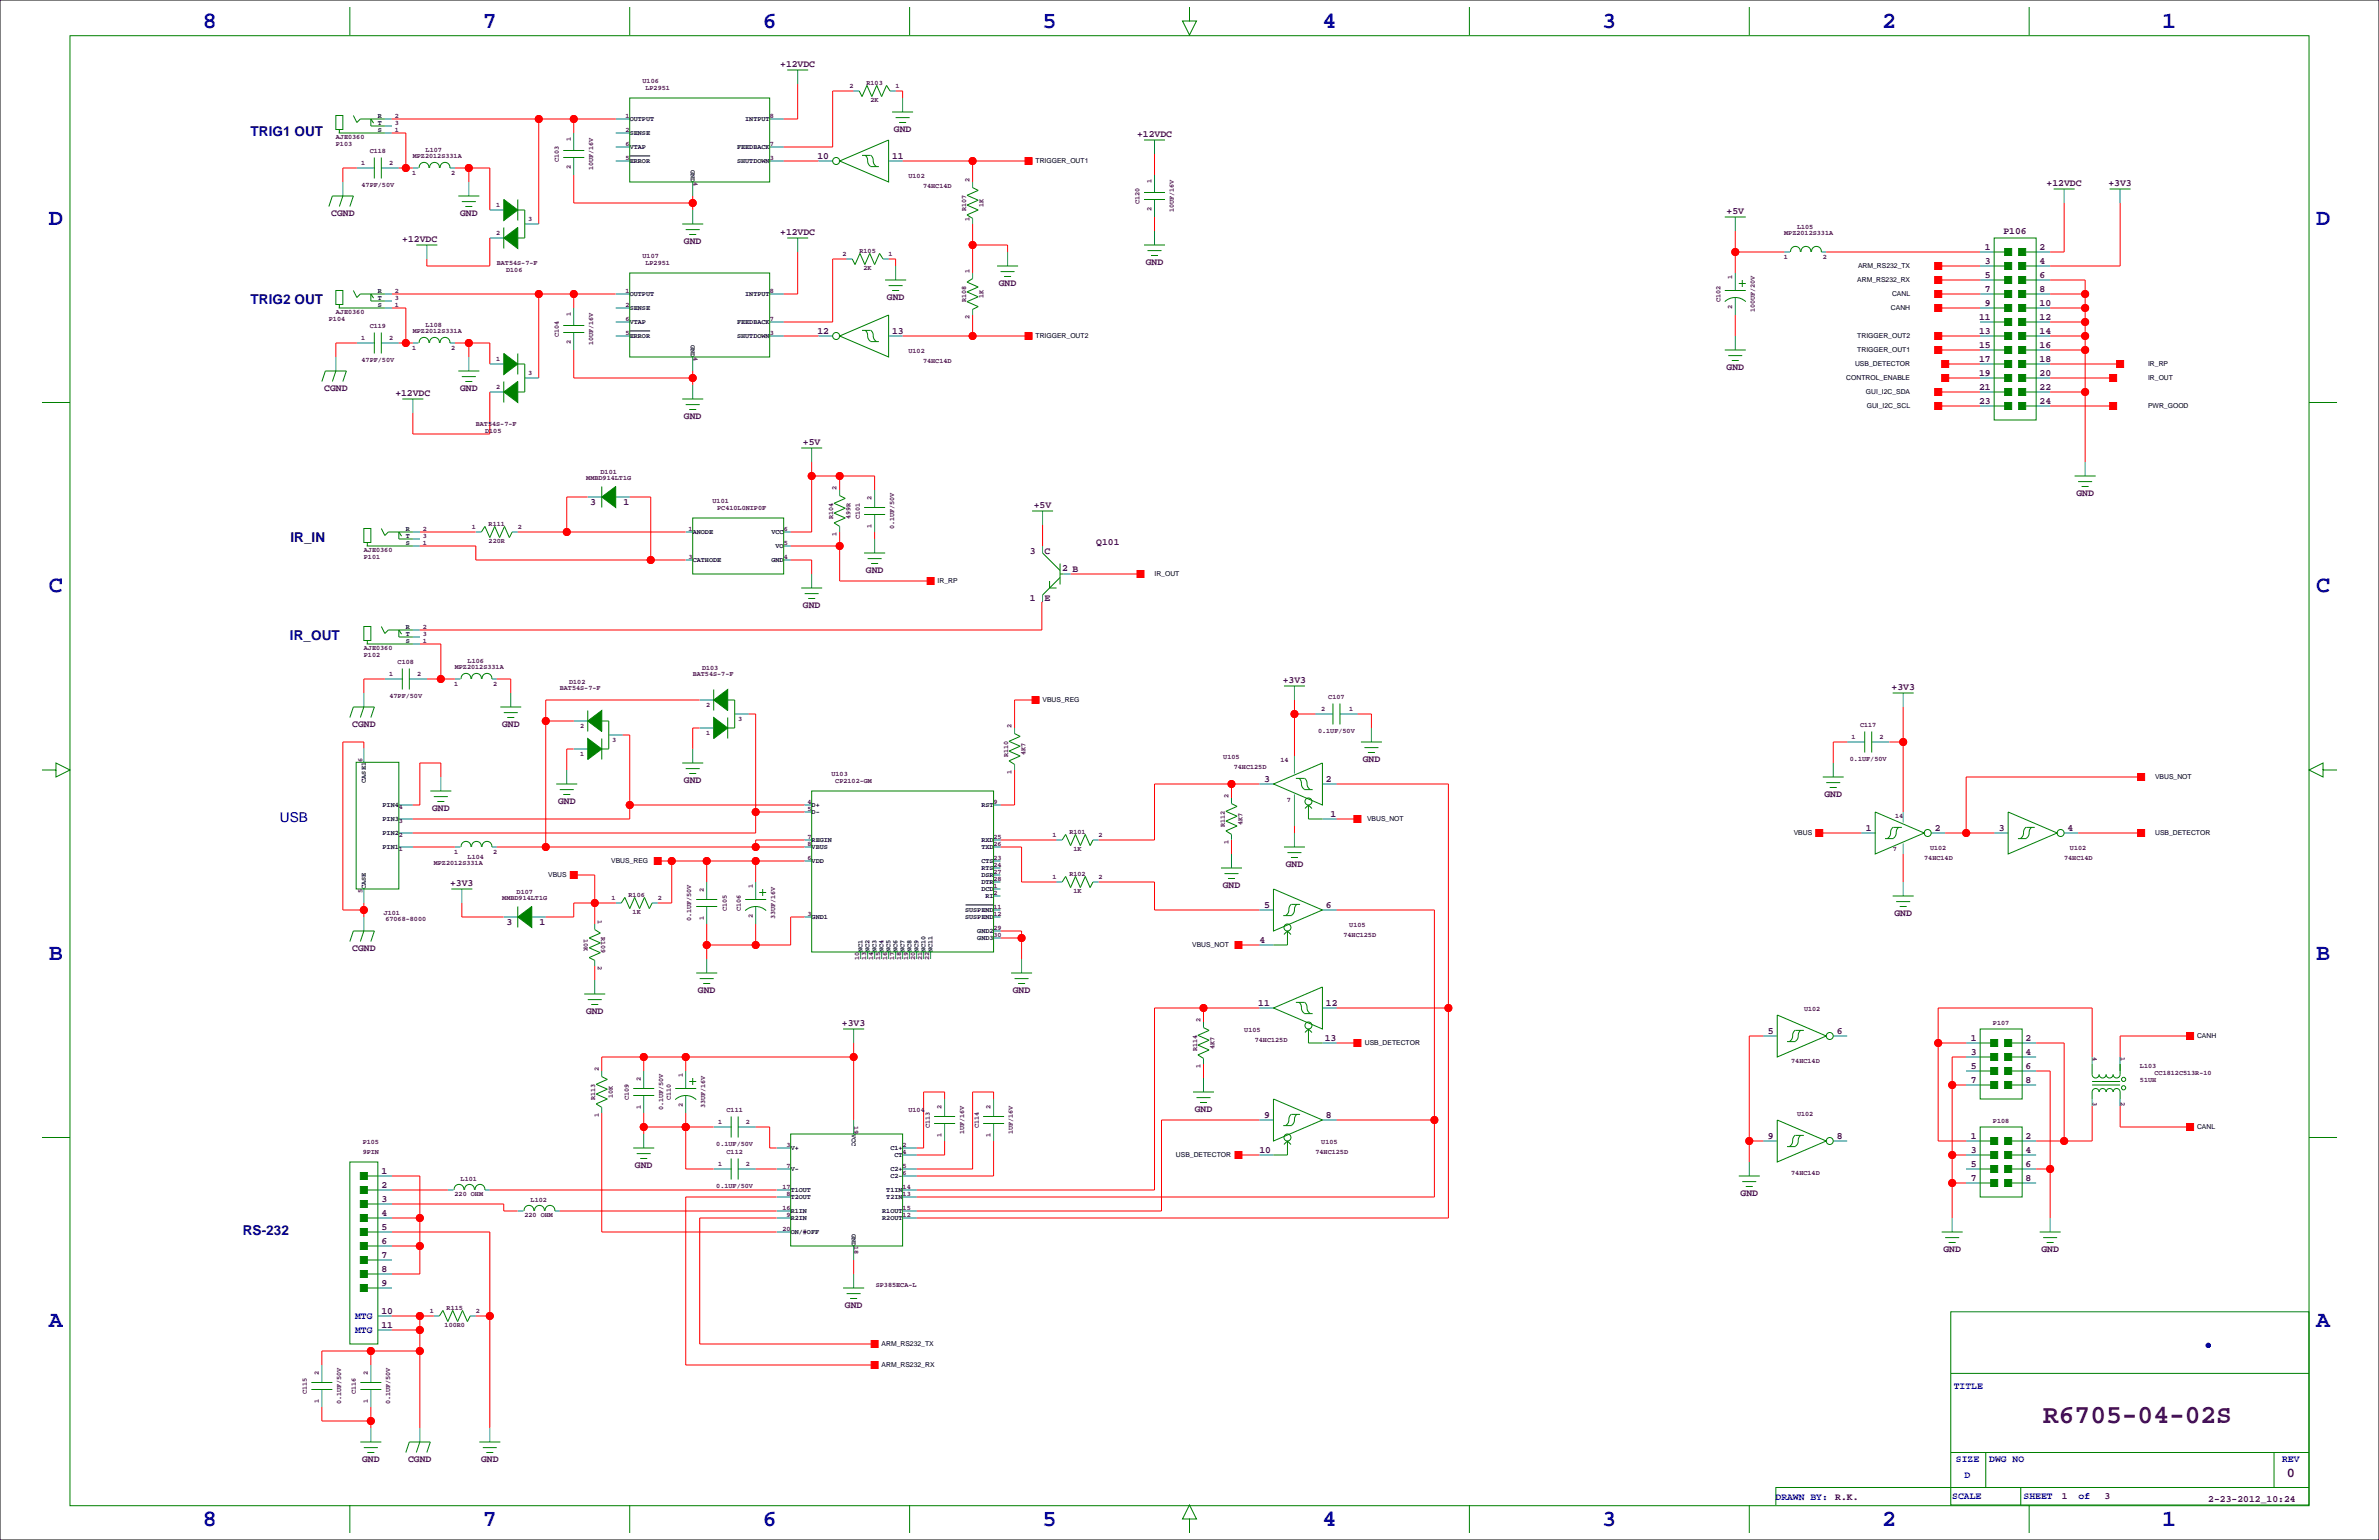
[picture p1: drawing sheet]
<svg xmlns="http://www.w3.org/2000/svg" width="864mm" height="559mm" viewBox="0 0 864 559" stroke-linecap="round" stroke-linejoin="round" font-family="sans-serif">
<defs><g id="words">
<text font-size="9.5" fill="#400040" x="741.7" y="516.5">R6705-04-02S</text>
<g font-size="8.5" fill="#0000a0">
<text x="73.7" y="10">8</text>
<text x="175.3" y="10">7</text>
<text x="276.9" y="10">6</text>
<text x="378.5" y="10">5</text>
<text x="480.1" y="10">4</text>
<text x="581.7" y="10">3</text>
<text x="683.3" y="10">2</text>
<text x="784.9" y="10">1</text>
<text x="17.8" y="81.6">D</text>
<text x="840.7" y="81.6">D</text>
<text x="17.8" y="215">C</text>
<text x="840.7" y="215">C</text>
<text x="17.8" y="348.3">B</text>
<text x="840.7" y="348.3">B</text>
<text x="17.8" y="481.7">A</text>
<text x="840.7" y="481.7">A</text>
<text x="73.7" y="553.8">8</text>
<text x="175.3" y="553.8">7</text>
<text x="276.9" y="553.8">6</text>
<text x="378.5" y="553.8">5</text>
<text x="480.1" y="553.8">4</text>
<text x="581.7" y="553.8">3</text>
<text x="683.3" y="553.8">2</text>
<text x="784.9" y="553.8">1</text>
</g>
<g font-size="4.9" fill="#000080">
<text x="91" y="49.3">TRIG1 OUT</text>
<text x="91" y="110.3">TRIG2 OUT</text>
<text x="105.4" y="196.6">IR_IN</text>
<text x="105.2" y="232.2">IR_OUT</text>
<text x="88.1" y="448.1">RS-232</text>
</g>
<text font-size="4.9" fill="#0000a0" x="101.6" y="298.2">USB</text>
<text font-size="4.9" fill="#400040" x="830.1" y="536.1">0</text>
<g font-size="3.5" fill="#400040">
<text x="283.2" y="24.4">+12VDC</text>
<text x="324.5" y="48">GND</text>
<text x="412.7" y="49.8">+12VDC</text>
<text x="296.8" y="57.7">10</text>
<text x="323.9" y="57.7">11</text>
<text x="742.9" y="67.5">+12VDC</text>
<text x="765.4" y="67.5">+3V3</text>
<text x="626.7" y="77.7">+5V</text>
<text x="120.2" y="78.2">CGND</text>
<text x="167" y="78.5">GND</text>
<text x="146" y="87.9">+12VDC</text>
<text x="248.3" y="88.6">GND</text>
<text x="283.2" y="85.3">+12VDC</text>
<text x="727.3" y="85.1">P106</text>
<text x="720.5" y="90.7">1</text>
<text x="720.5" y="95.7">3</text>
<text x="740.4" y="90.7">2</text>
<text x="740.4" y="95.7">4</text>
<text x="415.9" y="96.2">GND</text>
<text x="720.5" y="100.8">5</text>
<text x="740.4" y="100.8">6</text>
<text x="362.6" y="103.9">GND</text>
<text x="720.5" y="105.9">7</text>
<text x="740.4" y="105.9">8</text>
<text x="321.9" y="108.9">GND</text>
<text x="720.5" y="111">9</text>
<text x="740.4" y="111">10</text>
<text x="718.4" y="116.1">11</text>
<text x="740.4" y="116.1">12</text>
<text x="296.8" y="121.2">12</text>
<text x="323.9" y="121.2">13</text>
<text x="718.4" y="121.1">13</text>
<text x="740.4" y="121.1">14</text>
<text x="718.4" y="126.2">15</text>
<text x="718.4" y="131.3">17</text>
<text x="740.4" y="126.2">16</text>
<text x="740.4" y="131.3">18</text>
<text x="626.7" y="134.3">GND</text>
<text x="718.4" y="136.4">19</text>
<text x="740.4" y="136.4">20</text>
<text x="117.7" y="141.7">CGND</text>
<text x="143.5" y="143.7">+12VDC</text>
<text x="167" y="142">GND</text>
<text x="718.4" y="141.5">21</text>
<text x="740.4" y="141.5">22</text>
<text x="718.4" y="146.5">23</text>
<text x="740.4" y="146.5">24</text>
<text x="248.3" y="152.1">GND</text>
<text x="291.5" y="161.5">+5V</text>
<text x="214.3" y="183.1">3</text>
<text x="226.3" y="183.1">1</text>
<text x="375.3" y="184.4">+5V</text>
<text x="753.7" y="180.1">GND</text>
<text x="397.9" y="197.6">Q101</text>
<text x="373.9" y="200.9">3</text>
<text x="379.2" y="201.1">C</text>
<text x="314.3" y="208">GND</text>
<text x="385.6" y="207.3">2 B</text>
<text x="291.5" y="220.7">GND</text>
<text x="373.9" y="217.9">1</text>
<text x="379.2" y="217.9">E</text>
<text x="465.7" y="247.9">+3V3</text>
<text x="686.6" y="250.4">+3V3</text>
<text x="127.8" y="263.6">CGND</text>
<text x="182.2" y="263.9">GND</text>
<text x="494.7" y="276.6">GND</text>
<text x="248.3" y="284.2">GND</text>
<text x="458.9" y="283.8">3</text>
<text x="481.3" y="283.8">2</text>
<text x="202.6" y="291.8">GND</text>
<text x="662.3" y="289.3">GND</text>
<text x="156.8" y="294.4">GND</text>
<text x="483" y="296.5">1</text>
<text x="677.3" y="301.5">1</text>
<text x="702.3" y="301.5">2</text>
<text x="725.6" y="301.5">3</text>
<text x="750.6" y="301.5">4</text>
<text x="466.7" y="314.7">GND</text>
<text x="163.4" y="321.5">+3V3</text>
<text x="443.9" y="322.3">GND</text>
<text x="458.9" y="329.5">5</text>
<text x="481.3" y="329.5">6</text>
<text x="183.8" y="335.5">3</text>
<text x="195.8" y="335.5">1</text>
<text x="687.7" y="332.5">GND</text>
<text x="127.8" y="344.9">CGND</text>
<text x="457.2" y="342.2">4</text>
<text x="253.4" y="360.4">GND</text>
<text x="367.7" y="360.4">GND</text>
<text x="456.8" y="365">11</text>
<text x="481.3" y="365">12</text>
<text x="212.7" y="368">GND</text>
<text x="305.6" y="372.3">+3V3</text>
<text x="480.9" y="377.7">13</text>
<text x="641.8" y="375.2">5</text>
<text x="666.8" y="375.2">6</text>
<text x="715.4" y="377.7">1</text>
<text x="735.3" y="377.7">2</text>
<text x="715.4" y="382.8">3</text>
<text x="735.3" y="382.8">4</text>
<text x="715.4" y="387.8">5</text>
<text x="735.3" y="387.8">6</text>
<text x="715.4" y="392.9">7</text>
<text x="735.3" y="392.9">8</text>
<text x="433.7" y="403.6">GND</text>
<text x="458.9" y="405.7">9</text>
<text x="481.3" y="405.7">8</text>
<text x="641.8" y="413.3">9</text>
<text x="666.8" y="413.3">8</text>
<text x="715.4" y="413.2">1</text>
<text x="735.3" y="413.2">2</text>
<text x="457.2" y="418.4">10</text>
<text x="715.4" y="418.3">3</text>
<text x="735.3" y="418.3">4</text>
<text x="138.4" y="425.9">1</text>
<text x="230.5" y="423.9">GND</text>
<text x="715.4" y="423.4">5</text>
<text x="735.3" y="423.4">6</text>
<text x="138.4" y="431">2</text>
<text x="715.4" y="428.5">7</text>
<text x="735.3" y="428.5">8</text>
<text x="138.4" y="436.1">3</text>
<text x="631.8" y="434.1">GND</text>
<text x="138.4" y="441.2">4</text>
<text x="138.4" y="446.3">5</text>
<text x="138.4" y="451.3">6</text>
<text x="705.5" y="454.4">GND</text>
<text x="741" y="454.4">GND</text>
<text x="138.4" y="456.4">7</text>
<text x="138.4" y="461.5">8</text>
<text x="138.4" y="466.6">9</text>
<text x="138.4" y="476.7">10</text>
<text x="306.7" y="474.7">GND</text>
<text x="138.4" y="481.8">11</text>
<text x="131.4" y="530.6">GND</text>
<text x="148.2" y="530.3">CGND</text>
<text x="174.6" y="530.6">GND</text>
<text x="666.2" y="544.4">R.K.</text>
<text x="748.5" y="544">1</text>
<text x="764" y="544">3</text>
<text x="801.6" y="544.9">2-23-2012_10:24</text>
</g>
<g font-size="3.5" fill="#0000a0">
<text x="128.9" y="478.5">MTG</text>
<text x="128.9" y="483.6">MTG</text>
<text x="709.2" y="504.2">TITLE</text>
<text x="710" y="530.6">SIZE</text>
<text x="722.1" y="530.6">DWG NO</text>
<text x="828.4" y="530.6">REV</text>
<text x="713.2" y="536.2">D</text>
<text x="644.5" y="544.3">DRAWN BY:</text>
<text x="708.7" y="544">SCALE</text>
<text x="734.6" y="544">SHEET</text>
<text x="754.5" y="544">of</text>
</g>
<g font-size="2.5" fill="#400040">
<text x="233.3" y="30">U106</text>
<text x="234.3" y="32.5">LP2951</text>
<text x="308.4" y="31.9">2</text>
<text x="314.5" y="30.7">R103</text>
<text x="325.1" y="31.9">1</text>
<text x="316" y="37">2K</text>
<text x="143.3" y="42.7">2</text>
<text x="143.3" y="45.2">3</text>
<text x="143.3" y="47.8">1</text>
<text x="227.1" y="47.8">2</text>
<text x="227.1" y="42.7">1</text>
<text x="279.4" y="42.7">8</text>
<text x="121.9" y="50.3">AJE0360</text>
<text x="121.9" y="52.8">P103</text>
<text x="207.2" y="51.3" transform="rotate(-90 207.2 51.3)">1</text>
<text x="227.1" y="52.8">6</text>
<text x="279.4" y="52.8">7</text>
<text x="131.1" y="59.9">1</text>
<text x="134.2" y="55.6">C118</text>
<text x="141.2" y="59.9">2</text>
<text x="149.9" y="57.5">MPZ2012S331A</text>
<text x="154.5" y="55">L107</text>
<text x="202.9" y="58.8" transform="rotate(-90 202.9 58.8)">C103</text>
<text x="227.1" y="57.9">5</text>
<text x="279.4" y="57.9">3</text>
<text x="149.6" y="63.4">1</text>
<text x="163.8" y="63.4">2</text>
<text x="207.2" y="61.4" transform="rotate(-90 207.2 61.4)">2</text>
<text x="215.3" y="61.8" transform="rotate(-90 215.3 61.8)">10UF/16V</text>
<text x="329.8" y="64.4">U102</text>
<text x="131.2" y="68">47PF/50V</text>
<text x="251.7" y="66" transform="rotate(90 251.7 66)">4</text>
<text x="335.1" y="68.1">74HC14D</text>
<text x="352" y="66" transform="rotate(-90 352 66)">2</text>
<text x="418" y="66.5" transform="rotate(-90 418 66.5)">1</text>
<text x="180.1" y="75.1">1</text>
<text x="350.7" y="76.6" transform="rotate(-90 350.7 76.6)">R107</text>
<text x="357.1" y="75.1" transform="rotate(-90 357.1 75.1)">1K</text>
<text x="413.7" y="74.1" transform="rotate(-90 413.7 74.1)">C120</text>
<text x="418" y="76.7" transform="rotate(-90 418 76.7)">2</text>
<text x="426.1" y="77" transform="rotate(-90 426.1 77)">10UF/16V</text>
<text x="191.8" y="80.2">3</text>
<text x="352" y="80.2" transform="rotate(-90 352 80.2)">1</text>
<text x="652.4" y="83">L105</text>
<text x="180.1" y="85.3">2</text>
<text x="647.7" y="85.4">MPZ2012S331A</text>
<text x="233.3" y="93.5">U107</text>
<text x="305.9" y="92.9">2</text>
<text x="312" y="91.6">R105</text>
<text x="322.6" y="92.9">1</text>
<text x="647.5" y="93.9">1</text>
<text x="661.7" y="93.9">2</text>
<text x="180.3" y="96">BAT54S-7-F</text>
<text x="183.7" y="98.7">D106</text>
<text x="234.3" y="96">LP2951</text>
<text x="313.5" y="98">2K</text>
<text x="352" y="99.1" transform="rotate(-90 352 99.1)">1</text>
<text x="628.8" y="101.1" transform="rotate(-90 628.8 101.1)">1</text>
<text x="143.3" y="106.2">2</text>
<text x="227.1" y="106.2">1</text>
<text x="279.4" y="106.2">8</text>
<text x="121.9" y="113.8">AJE0360</text>
<text x="143.3" y="108.7">3</text>
<text x="143.3" y="111.3">1</text>
<text x="227.1" y="111.3">2</text>
<text x="350.7" y="109.6" transform="rotate(-90 350.7 109.6)">R108</text>
<text x="357.1" y="108.2" transform="rotate(-90 357.1 108.2)">1K</text>
<text x="624.5" y="109.6" transform="rotate(-90 624.5 109.6)">C102</text>
<text x="628.8" y="112" transform="rotate(-90 628.8 112)">2</text>
<text x="637" y="113.3" transform="rotate(-90 637 113.3)">100UF/20V</text>
<text x="119.4" y="116.3">P104</text>
<text x="134.2" y="119.1">C119</text>
<text x="154.5" y="118.5">L108</text>
<text x="207.2" y="114.8" transform="rotate(-90 207.2 114.8)">1</text>
<text x="227.1" y="116.3">6</text>
<text x="279.4" y="116.3">7</text>
<text x="352" y="115.8" transform="rotate(-90 352 115.8)">2</text>
<text x="131.1" y="123.4">1</text>
<text x="141.2" y="123.4">2</text>
<text x="149.9" y="121">MPZ2012S331A</text>
<text x="202.9" y="122.3" transform="rotate(-90 202.9 122.3)">C104</text>
<text x="207.2" y="124.9" transform="rotate(-90 207.2 124.9)">2</text>
<text x="215.3" y="125.3" transform="rotate(-90 215.3 125.3)">10UF/16V</text>
<text x="227.1" y="121.4">5</text>
<text x="279.4" y="121.4">3</text>
<text x="131.2" y="131.5">47PF/50V</text>
<text x="149.6" y="126.9">1</text>
<text x="163.8" y="126.9">2</text>
<text x="180.1" y="131">1</text>
<text x="251.7" y="129.5" transform="rotate(90 251.7 129.5)">4</text>
<text x="329.8" y="127.9">U102</text>
<text x="335.1" y="131.6">74HC14D</text>
<text x="191.8" y="136.1">3</text>
<text x="180.1" y="141.2">2</text>
<text x="172.7" y="154.4">BAT54S-7-F</text>
<text x="176.1" y="157.2">D105</text>
<text x="218" y="171.9">D101</text>
<text x="212.8" y="174.3">MMBD914LT1G</text>
<text x="303.7" y="177.8" transform="rotate(-90 303.7 177.8)">2</text>
<text x="258.7" y="182.4">U101</text>
<text x="260.3" y="184.9">PC410L0NIP0F</text>
<text x="316.4" y="181.4" transform="rotate(-90 316.4 181.4)">2</text>
<text x="171.2" y="192">1</text>
<text x="177.4" y="190.7">R111</text>
<text x="188" y="192">2</text>
<text x="302.4" y="188.4" transform="rotate(-90 302.4 188.4)">R104</text>
<text x="308.8" y="188.4" transform="rotate(-90 308.8 188.4)">499R</text>
<text x="312.1" y="188.4" transform="rotate(-90 312.1 188.4)">C101</text>
<text x="316.4" y="191.5" transform="rotate(-90 316.4 191.5)">1</text>
<text x="153.5" y="192.5">2</text>
<text x="153.5" y="195.1">3</text>
<text x="153.5" y="197.6">1</text>
<text x="177.4" y="197">220R</text>
<text x="250" y="192.5">1</text>
<text x="284.5" y="192.5">6</text>
<text x="284.5" y="197.6">5</text>
<text x="303.7" y="194.5" transform="rotate(-90 303.7 194.5)">1</text>
<text x="324.5" y="192.1" transform="rotate(-90 324.5 192.1)">0.1UF/50V</text>
<text x="132.1" y="200.2">AJE0360</text>
<text x="132.1" y="202.7">P101</text>
<text x="250" y="202.7">3</text>
<text x="284.5" y="202.7">4</text>
<text x="153.5" y="228.1">2</text>
<text x="153.5" y="230.6">3</text>
<text x="153.5" y="233.2">1</text>
<text x="132.1" y="235.7">AJE0360</text>
<text x="132.1" y="238.3">P102</text>
<text x="141.3" y="245.3">1</text>
<text x="144.4" y="241">C108</text>
<text x="151.4" y="245.3">2</text>
<text x="165.1" y="242.9">MPZ2012S331A</text>
<text x="169.8" y="240.5">L106</text>
<text x="251.5" y="245.5">BAT54S-7-F</text>
<text x="254.8" y="243">D103</text>
<text x="164.9" y="248.9">1</text>
<text x="179.1" y="248.9">2</text>
<text x="203.2" y="250.5">BAT54S-7-F</text>
<text x="206.6" y="248.1">D102</text>
<text x="141.4" y="253.4">47PF/50V</text>
<text x="256.3" y="256.5">2</text>
<text x="479.6" y="258">2</text>
<text x="482.2" y="253.7">C107</text>
<text x="489.7" y="258">1</text>
<text x="268" y="261.6">3</text>
<text x="675.2" y="263.8">C117</text>
<text x="210.6" y="264.1">2</text>
<text x="222.2" y="269.2">3</text>
<text x="256.3" y="266.6">1</text>
<text x="367.2" y="264.2" transform="rotate(-90 367.2 264.2)">2</text>
<text x="478.5" y="266.1">0.1UF/50V</text>
<text x="672.1" y="268.2">1</text>
<text x="682.2" y="268.2">2</text>
<text x="210.6" y="274.3">1</text>
<text x="365.9" y="274.7" transform="rotate(-90 365.9 274.7)">R110</text>
<text x="372.3" y="274" transform="rotate(-90 372.3 274)">4K7</text>
<text x="444.1" y="275.3">U105</text>
<text x="131.6" y="276.6" transform="rotate(-90 131.6 276.6)">6</text>
<text x="301.8" y="281.4">U103</text>
<text x="367.2" y="280.9" transform="rotate(-90 367.2 280.9)">1</text>
<text x="447.9" y="278.9">74HC125D</text>
<text x="464.8" y="276.4">14</text>
<text x="671.5" y="276.3">0.1UF/50V</text>
<text x="303.2" y="284">CP2102-GM</text>
<text x="144.8" y="293.7">4</text>
<text x="293.2" y="291.6">4</text>
<text x="360.7" y="291.6">9</text>
<text x="446" y="289.6" transform="rotate(-90 446 289.6)">2</text>
<text x="467.1" y="291.2">7</text>
<text x="144.8" y="298.8">3</text>
<text x="293.2" y="294.1">5</text>
<text x="451" y="299.4" transform="rotate(-90 451 299.4)">4K7</text>
<text x="687.9" y="296.7">14</text>
<text x="144.8" y="303.9">2</text>
<text x="293.2" y="304.3">7</text>
<text x="360.7" y="304.3">25</text>
<text x="382.1" y="303.7">1</text>
<text x="388.2" y="302.4">R101</text>
<text x="398.8" y="303.7">2</text>
<text x="444.7" y="300.1" transform="rotate(-90 444.7 300.1)">R112</text>
<text x="144.8" y="309">1</text>
<text x="164.9" y="309.8">1</text>
<text x="169.8" y="311.6">L104</text>
<text x="179.1" y="309.8">2</text>
<text x="293.2" y="311.9">6</text>
<text x="293.2" y="306.8">8</text>
<text x="360.7" y="311.9">23</text>
<text x="360.7" y="306.8">26</text>
<text x="389.7" y="308.8">1K</text>
<text x="446" y="306.3" transform="rotate(-90 446 306.3)">1</text>
<text x="687.1" y="309">7</text>
<text x="698.5" y="311.9">74HC14D</text>
<text x="700.6" y="308.3">U102</text>
<text x="749.3" y="311.9">74HC14D</text>
<text x="751.4" y="308.3">U102</text>
<text x="157.5" y="314">MPZ2012S331A</text>
<text x="360.7" y="317">27</text>
<text x="360.7" y="314.5">24</text>
<text x="388.2" y="317.7">R102</text>
<text x="255.5" y="323.6" transform="rotate(-90 255.5 323.6)">2</text>
<text x="273.2" y="322.1" transform="rotate(-90 273.2 322.1)">1</text>
<text x="360.7" y="322.1">1</text>
<text x="360.7" y="319.5">28</text>
<text x="382.1" y="319">1</text>
<text x="398.8" y="319">2</text>
<text x="131.6" y="324.1" transform="rotate(-90 131.6 324.1)">5</text>
<text x="182.4" y="326.7">MMBD914LT1G</text>
<text x="187.5" y="324.3">D107</text>
<text x="222" y="326.6">1</text>
<text x="228.2" y="325.3">R106</text>
<text x="238.8" y="326.6">2</text>
<text x="360.7" y="329.7">11</text>
<text x="360.7" y="324.6">2</text>
<text x="389.7" y="324">1K</text>
<text x="139.3" y="332.1">J101</text>
<text x="139.9" y="334.4">67068-8000</text>
<text x="217" y="333.8" transform="rotate(90 217 333.8)">1</text>
<text x="229.7" y="331.7">1K</text>
<text x="250.9" y="334.3" transform="rotate(-90 250.9 334.3)">0.1UF/50V</text>
<text x="255.5" y="333.7" transform="rotate(-90 255.5 333.7)">1</text>
<text x="263.8" y="330.6" transform="rotate(-90 263.8 330.6)">C105</text>
<text x="268.9" y="330.6" transform="rotate(-90 268.9 330.6)">C106</text>
<text x="273.2" y="333" transform="rotate(-90 273.2 333)">2</text>
<text x="281.4" y="333.6" transform="rotate(-90 281.4 333.6)">33UF/16V</text>
<text x="293.2" y="332.2">3</text>
<text x="360.7" y="332.2">12</text>
<text x="211.9" y="340.7" transform="rotate(90 211.9 340.7)">10K</text>
<text x="218.3" y="339.9" transform="rotate(90 218.3 339.9)">R109</text>
<text x="360.7" y="339.9">30</text>
<text x="360.7" y="337.3">29</text>
<text x="487.7" y="339.9">74HC125D</text>
<text x="489.8" y="336.2">U105</text>
<text x="217" y="350.5" transform="rotate(90 217 350.5)">2</text>
<text x="311.9" y="348.4" transform="rotate(-90 311.9 348.4)">10</text>
<text x="314.5" y="348.4" transform="rotate(-90 314.5 348.4)">13</text>
<text x="317" y="348.4" transform="rotate(-90 317 348.4)">14</text>
<text x="319.5" y="348.4" transform="rotate(-90 319.5 348.4)">15</text>
<text x="322.1" y="348.4" transform="rotate(-90 322.1 348.4)">16</text>
<text x="324.6" y="348.4" transform="rotate(-90 324.6 348.4)">17</text>
<text x="327.2" y="348.4" transform="rotate(-90 327.2 348.4)">18</text>
<text x="329.7" y="348.4" transform="rotate(-90 329.7 348.4)">19</text>
<text x="332.2" y="348.4" transform="rotate(-90 332.2 348.4)">20</text>
<text x="334.8" y="348.4" transform="rotate(-90 334.8 348.4)">21</text>
<text x="337.3" y="348.4" transform="rotate(-90 337.3 348.4)">22</text>
<text x="435.8" y="370.8" transform="rotate(-90 435.8 370.8)">2</text>
<text x="654.9" y="366.7">U102</text>
<text x="723.5" y="371.8">P107</text>
<text x="451.7" y="374.3">U105</text>
<text x="455.5" y="378">74HC125D</text>
<text x="434.5" y="381.4" transform="rotate(-90 434.5 381.4)">R114</text>
<text x="440.9" y="380.7" transform="rotate(-90 440.9 380.7)">4K7</text>
<text x="759.7" y="383.5" transform="rotate(90 759.7 383.5)">4</text>
<text x="769.8" y="383.5" transform="rotate(90 769.8 383.5)">1</text>
<text x="217.4" y="388.6" transform="rotate(-90 217.4 388.6)">2</text>
<text x="435.8" y="387.6" transform="rotate(-90 435.8 387.6)">1</text>
<text x="650.2" y="385.6">74HC14D</text>
<text x="776.8" y="387.7">L103</text>
<text x="232.6" y="392.2" transform="rotate(-90 232.6 392.2)">2</text>
<text x="247.8" y="390.7" transform="rotate(-90 247.8 390.7)">1</text>
<text x="776.8" y="392.8">51UH</text>
<text x="782.1" y="390.2">CC1812C513R-10</text>
<text x="216.1" y="399.2" transform="rotate(-90 216.1 399.2)">R113</text>
<text x="222.4" y="398.5" transform="rotate(-90 222.4 398.5)">10K</text>
<text x="228.3" y="399.2" transform="rotate(-90 228.3 399.2)">C109</text>
<text x="243.5" y="399.2" transform="rotate(-90 243.5 399.2)">C110</text>
<text x="247.8" y="401.5" transform="rotate(-90 247.8 401.5)">2</text>
<text x="759.7" y="399.8" transform="rotate(90 759.7 399.8)">3</text>
<text x="769.8" y="399.8" transform="rotate(90 769.8 399.8)">2</text>
<text x="217.4" y="405.3" transform="rotate(-90 217.4 405.3)">1</text>
<text x="232.6" y="402.3" transform="rotate(-90 232.6 402.3)">1</text>
<text x="240.7" y="402.9" transform="rotate(-90 240.7 402.9)">0.1UF/50V</text>
<text x="256" y="402.2" transform="rotate(-90 256 402.2)">33UF/16V</text>
<text x="260.6" y="407.9">1</text>
<text x="263.7" y="403.5">C111</text>
<text x="270.8" y="407.9">2</text>
<text x="329.8" y="403.4">U104</text>
<text x="341.8" y="402.3" transform="rotate(-90 341.8 402.3)">2</text>
<text x="359.6" y="402.3" transform="rotate(-90 359.6 402.3)">2</text>
<text x="652.4" y="404.8">U102</text>
<text x="723.5" y="407.3">P108</text>
<text x="310.1" y="408.5" transform="rotate(90 310.1 408.5)">19</text>
<text x="337.5" y="409.4" transform="rotate(-90 337.5 409.4)">C113</text>
<text x="341.8" y="412.5" transform="rotate(-90 341.8 412.5)">1</text>
<text x="349.9" y="411.6" transform="rotate(-90 349.9 411.6)">1UF/16V</text>
<text x="355.3" y="409.4" transform="rotate(-90 355.3 409.4)">C114</text>
<text x="359.6" y="412.5" transform="rotate(-90 359.6 412.5)">1</text>
<text x="367.7" y="411.6" transform="rotate(-90 367.7 411.6)">1UF/16V</text>
<text x="131.7" y="415">P105</text>
<text x="131.7" y="418.6">9PIN</text>
<text x="260" y="416">0.1UF/50V</text>
<text x="263.7" y="418.8">C112</text>
<text x="285.5" y="416.1">3</text>
<text x="327.7" y="418.6">4</text>
<text x="327.7" y="416.1">2</text>
<text x="477.5" y="418.6">74HC125D</text>
<text x="479.6" y="415">U105</text>
<text x="260.6" y="423.1">1</text>
<text x="270.8" y="423.1">2</text>
<text x="285.5" y="423.7">7</text>
<text x="327.7" y="423.7">5</text>
<text x="167.2" y="428.4">L101</text>
<text x="260" y="431.2">0.1UF/50V</text>
<text x="284.1" y="431.3">17</text>
<text x="327.7" y="431.3">14</text>
<text x="327.7" y="426.2">6</text>
<text x="650.2" y="426.2">74HC14D</text>
<text x="165" y="434">220 OHM</text>
<text x="192.6" y="436">L102</text>
<text x="285.5" y="433.8">8</text>
<text x="327.7" y="433.8">13</text>
<text x="190.4" y="441.6">220 OHM</text>
<text x="284.1" y="438.9">16</text>
<text x="285.5" y="441.5">9</text>
<text x="327.7" y="441.5">12</text>
<text x="327.7" y="438.9">15</text>
<text x="284.1" y="446.5">20</text>
<text x="310.1" y="452.1" transform="rotate(90 310.1 452.1)">18</text>
<text x="317.9" y="466.9">SP385ECA-L</text>
<text x="156" y="476.4">1</text>
<text x="162.1" y="475.2">R115</text>
<text x="172.7" y="476.4">2</text>
<text x="161.4" y="481.5">100R0</text>
<text x="115.8" y="498.9" transform="rotate(-90 115.8 498.9)">2</text>
<text x="133.5" y="498.9" transform="rotate(-90 133.5 498.9)">2</text>
<text x="111.4" y="505.9" transform="rotate(-90 111.4 505.9)">C115</text>
<text x="115.8" y="509" transform="rotate(-90 115.8 509)">1</text>
<text x="123.9" y="509.6" transform="rotate(-90 123.9 509.6)">0.1UF/50V</text>
<text x="129.2" y="505.9" transform="rotate(-90 129.2 505.9)">C116</text>
<text x="133.5" y="509" transform="rotate(-90 133.5 509)">1</text>
<text x="141.7" y="509.6" transform="rotate(-90 141.7 509.6)">0.1UF/50V</text>
</g>
<g font-size="2.5">
<text x="137.2" y="42.7">R</text>
<text x="137.2" y="45.2">T</text>
<text x="137.2" y="47.8">S</text>
<text x="228.6" y="43.9">OUTPUT</text>
<text x="270.5" y="43.9">INTPUT</text>
<text x="228.6" y="49">SENSE</text>
<text x="228.6" y="59.1">ERROR</text>
<text x="228.6" y="54">VTAP</text>
<text x="267.5" y="59.1">SHUTDOWN</text>
<text x="267.5" y="54">FEEDBACK</text>
<text x="375.9" y="59.3">TRIGGER_OUT1</text>
<text x="250.8" y="61.6" transform="rotate(90 250.8 61.6)">GND</text>
<text x="674.5" y="97.4">ARM_RS232_TX</text>
<text x="137.2" y="106.2">R</text>
<text x="228.6" y="107.4">OUTPUT</text>
<text x="270.5" y="107.4">INTPUT</text>
<text x="674.2" y="102.5">ARM_RS232_RX</text>
<text x="686.8" y="107.6">CANL</text>
<text x="137.2" y="108.7">T</text>
<text x="137.2" y="111.3">S</text>
<text x="228.6" y="112.5">SENSE</text>
<text x="686.4" y="112.6">CANH</text>
<text x="228.6" y="117.5">VTAP</text>
<text x="267.5" y="117.5">FEEDBACK</text>
<text x="228.6" y="122.6">ERROR</text>
<text x="250.8" y="125.1" transform="rotate(90 250.8 125.1)">GND</text>
<text x="267.5" y="122.6">SHUTDOWN</text>
<text x="375.9" y="122.8">TRIGGER_OUT2</text>
<text x="674.2" y="122.8">TRIGGER_OUT2</text>
<text x="674.2" y="127.9">TRIGGER_OUT1</text>
<text x="673.4" y="133">USB_DETECTOR</text>
<text x="779.8" y="133">IR_RP</text>
<text x="670.2" y="138">CONTROL_ENABLE</text>
<text x="677.4" y="143.1">GUI_I2C_SDA</text>
<text x="779.8" y="138">IR_OUT</text>
<text x="677.6" y="148.2">GUI_I2C_SCL</text>
<text x="779.8" y="148.2">PWR_GOOD</text>
<text x="147.3" y="192.5">R</text>
<text x="147.3" y="195.1">T</text>
<text x="147.3" y="197.6">S</text>
<text x="251.5" y="193.7">ANODE</text>
<text x="280" y="193.7">VCC</text>
<text x="251.5" y="203.9">CATHODE</text>
<text x="280" y="203.9">GND</text>
<text x="281.5" y="198.8">VO</text>
<text x="419.1" y="209.2">IR_OUT</text>
<text x="340.4" y="211.7">IR_RP</text>
<text x="147.3" y="228.1">R</text>
<text x="147.3" y="230.6">T</text>
<text x="147.3" y="233.2">S</text>
<text x="378.5" y="254.9">VBUS_REG</text>
<text x="132.8" y="284" transform="rotate(-90 132.8 284)">CASE1</text>
<text x="782.3" y="282.8">VBUS_NOT</text>
<text x="138.9" y="292.8">PIN4</text>
<text x="294.6" y="292.8">D+</text>
<text x="356.2" y="292.8">RST</text>
<text x="138.9" y="297.9">PIN3</text>
<text x="294.6" y="295.3">D-</text>
<text x="496.3" y="298.1">VBUS_NOT</text>
<text x="138.9" y="303">PIN2</text>
<text x="294.6" y="305.5">REGIN</text>
<text x="356.2" y="305.5">RXD</text>
<text x="651.1" y="303.1">VBUS</text>
<text x="782.3" y="303.1">USB_DETECTOR</text>
<text x="138.9" y="308">PIN1</text>
<text x="294.6" y="308">VBUS</text>
<text x="356.2" y="308">TXD</text>
<text x="221.9" y="313.3">VBUS_REG</text>
<text x="294.6" y="313.1">VDD</text>
<text x="356.2" y="315.7">RTS</text>
<text x="356.2" y="313.1">CTS</text>
<text x="132.8" y="322.6" transform="rotate(-90 132.8 322.6)">CASE</text>
<text x="199" y="318.4">VBUS</text>
<text x="356.2" y="323.3">DCD</text>
<text x="356.2" y="320.7">DTR</text>
<text x="356.2" y="318.2">DSR</text>
<text x="357.7" y="325.8">RI</text>
<text x="294.6" y="333.4">GND1</text>
<text x="350.3" y="333.4">SUSPEND</text>
<text x="350.3" y="330.9">SUSPEND</text>
<text x="354.8" y="341.1">GND3</text>
<text x="354.8" y="338.5">GND2</text>
<text x="313.1" y="345.4" transform="rotate(-90 313.1 345.4)">NC1</text>
<text x="315.7" y="345.4" transform="rotate(-90 315.7 345.4)">NC2</text>
<text x="318.2" y="345.4" transform="rotate(-90 318.2 345.4)">NC3</text>
<text x="320.7" y="345.4" transform="rotate(-90 320.7 345.4)">NC4</text>
<text x="323.3" y="345.4" transform="rotate(-90 323.3 345.4)">NC5</text>
<text x="325.8" y="345.4" transform="rotate(-90 325.8 345.4)">NC6</text>
<text x="328.4" y="345.4" transform="rotate(-90 328.4 345.4)">NC7</text>
<text x="330.9" y="345.4" transform="rotate(-90 330.9 345.4)">NC8</text>
<text x="333.4" y="345.4" transform="rotate(-90 333.4 345.4)">NC9</text>
<text x="336" y="345.4" transform="rotate(-90 336 345.4)">NC10</text>
<text x="338.5" y="345.4" transform="rotate(-90 338.5 345.4)">NC11</text>
<text x="432.8" y="343.8">VBUS_NOT</text>
<text x="797.6" y="376.8">CANH</text>
<text x="495.4" y="379.3">USB_DETECTOR</text>
<text x="309.2" y="411.5" transform="rotate(90 309.2 411.5)">VCC</text>
<text x="797.6" y="409.8">CANL</text>
<text x="287" y="417.3">V+</text>
<text x="323.2" y="417.3">C1+</text>
<text x="324.7" y="419.8">CT</text>
<text x="426.9" y="420">USB_DETECTOR</text>
<text x="287" y="424.9">V-</text>
<text x="323.2" y="424.9">C2+</text>
<text x="323.2" y="427.4">C2-</text>
<text x="287" y="435">T2OUT</text>
<text x="287" y="432.5">T1OUT</text>
<text x="321.7" y="435">T2IN</text>
<text x="321.7" y="432.5">T1IN</text>
<text x="287" y="442.7">R2IN</text>
<text x="287" y="440.1">R1IN</text>
<text x="320.3" y="442.7">R2OUT</text>
<text x="320.3" y="440.1">R1OUT</text>
<text x="287" y="447.7">ON/#OFF</text>
<text x="309.2" y="447.7" transform="rotate(90 309.2 447.7)">GND</text>
<text x="320" y="488.6">ARM_RS232_TX</text>
<text x="320" y="496.2">ARM_RS232_RX</text>
</g>
</g></defs>
<path d="M0 0h863.6v558.8h-863.6zM228.6 56.6h7.4M228.6 120.1h7.4M350.5 328.4h10.3" fill="none" stroke="#000" stroke-width=".36"/>
<g fill="none" stroke="#008080" stroke-width=".36">
<path d="M289.6 25.4v5.1M309.9 33h2M323.1 33h2M327.7 35.6v5M139.7 43.2h2.5M139.7 45.7h2.5M139.7 48.3h2.5M208.3 48.3v6.3M208.3 57.1v6.4M223.5 43.2h5.1M223.5 48.3h5.1M223.5 58.4h5.1"/>
<path d="M223.5 53.3h5.1M279.4 43.2h5.1M279.4 58.4h5.1M279.4 53.3h5.1M297.2 58.4h5.1M322.6 58.4h5.1M419.1 50.8v5.1M124.5 66v5.1M129.5 61h6.4M138.4 61h6.4M149.9 61h2M163.3 61h1.8"/>
<path d="M170.2 66v5.1M177.8 76.2h5.1M251.5 66v5.1M251.5 76.2v5.1M353.1 66v2.1M353.1 79.2v2.1M419.1 63.5v6.4M419.1 72.4v6.3M629.9 78.7v5.1M749.3 68.6v5.1M769.6 68.6v5.1M154.9 88.9v5.1"/>
<path d="M177.8 86.4h5.1M190.5 81.3h5.1M289.6 86.4v5M307.3 94h2.1M320.5 94h2.1M325.1 96.5v5.1M353.1 99.1v2M365.8 91.4v5.1M419.1 83.8v5.1M629.9 99.1v6.3M647.7 91.4h2M661.2 91.4h1.7"/>
<path d="M718.8 91.4h5.1M718.8 96.5h5.1M739.1 91.4h5.1M739.1 96.5h5.1M139.7 111.8h2.5M139.7 106.7h2.5M139.7 109.2h2.5M208.3 111.8v6.3M223.5 116.8h5.1M223.5 111.8h5.1M223.5 106.7h5.1M279.4 116.8h5.1"/>
<path d="M279.4 106.7h5.1M353.1 112.3v2M629.9 107.9v6.4M718.8 116.8h5.1M718.8 111.8h5.1M718.8 106.7h5.1M718.8 101.6h5.1M739.1 116.8h5.1M739.1 111.8h5.1M739.1 106.7h5.1M739.1 101.6h5.1M121.9 129.5v5.1"/>
<path d="M129.5 124.5h6.4M138.4 124.5h6.4M149.9 124.5h2M163.3 124.5h1.8M170.2 129.5v5.1M177.8 132.1h5.1M190.5 137.2h5.1M208.3 120.6v6.4M223.5 121.9h5.1M251.5 129.5v5.1M251.5 139.7v5.1M279.4 121.9h5.1"/>
<path d="M297.2 121.9h5.1M322.6 121.9h5.1M629.9 121.9v5.1M718.8 121.9h5.1M718.8 132.1h5.1M718.8 137.2h5.1M718.8 127h5.1M739.1 121.9h5.1M739.1 132.1h5.1M739.1 137.2h5.1M739.1 127h5.1M149.9 144.8v5.1"/>
<path d="M177.8 142.2h5.1M718.8 142.2h5.1M718.8 147.3h5.1M739.1 142.2h5.1M739.1 147.3h5.1M294.6 162.6v5M304.8 177.8v2M317.5 177.8v6.3M756.9 167.6v5.1M149.9 193h2.5M149.9 195.6h2.5M149.9 198.1h2.5"/>
<path d="M172.7 193h2.1M185.9 193h2.1M213.4 180.3h5M223.5 180.3h5.1M248.9 193h2.6M284.5 193h2.5M284.5 198.1h2.5M304.8 191v2M317.5 186.7v6.3M317.5 195.6v5.1M378.5 185.4v5.1M378.5 198.1v2.6"/>
<path d="M248.9 203.2h2.6M284.5 203.2h2.5M294.6 208.3v5.1M378.5 215.9v2.5M386.1 208.3h2.5M149.9 228.6h2.5M149.9 231.1h2.5M149.9 233.7h2.5M132.1 251.5v5M139.7 246.4h6.3M148.6 246.4h6.3M165.1 246.4h2"/>
<path d="M178.6 246.4h1.7M185.4 251.5v5M254 254h5.1M266.7 259.1h5.1M469.9 248.9v5.1M477.5 259.1h6.4M486.4 259.1h6.4M690.9 251.5v5M132.1 271.5v5.1M205.7 279.4v5.1M208.3 271.8h5.1M208.3 261.6h5.1"/>
<path d="M221 266.7h5.1M251.5 271.8v5.1M254 264.2h5.1M368.3 264.2v2M368.3 277.4v2M469.9 274.3v6.4M497.8 264.2v5M665.5 276.9v5M670.6 269.2h6.3M679.4 269.2h6.4M144.8 297.2h5.1M144.8 292.1h5.1"/>
<path d="M160 281.9v5.1M292.1 292.1h2.5M292.1 294.6h2.5M360.7 292.1h2.5M447 289.6v2M457.2 284.5h5.1M469.9 288.3v11.4M480.1 297.2h5M480.1 284.5h5M690.9 294.6v3.8M144.8 307.3h5.1M144.8 302.3h5.1"/>
<path d="M165.1 307.3h2M178.6 307.3h1.7M292.1 307.3h2.5M292.1 304.8h2.5M292.1 312.4h2.5M360.7 307.3h2.5M360.7 304.8h2.5M360.7 312.4h2.5M360.7 317.5h2.5M360.7 315h2.5M383.5 304.8h2.1M396.7 304.8h2.1"/>
<path d="M447 302.8v2M447 309.9v5.1M469.9 302.3v5M675.6 302.3h5.1M690.9 306.1v3.8M701 302.3h5.1M723.9 302.3h5.1M749.3 302.3h5.1M132.1 322.6v5.1M132.1 332.7v5.1M167.6 322.6v5.1M182.9 332.7h5.1"/>
<path d="M193 332.7h5.1M215.9 335.3v2M223.5 327.7h2.1M236.7 327.7h2.1M256.5 320v6.4M256.5 328.9v6.4M274.3 320v6.4M274.3 328.9v6.4M292.1 332.7h2.5M360.7 330.2h2.5M360.7 320h2.5M360.7 332.7h2.5"/>
<path d="M360.7 337.8h2.5M360.7 325.1h2.5M360.7 322.6h2.5M383.5 320h2.1M396.7 320h2.1M457.2 330.2h5.1M480.1 330.2h5M690.9 320v5.1M215.9 348.5v2M215.9 355.6v5.1M256.5 348v5.1M312.4 345.4v2.6"/>
<path d="M315 345.4v2.6M317.5 345.4v2.6M320 345.4v2.6M322.6 345.4v2.6M325.1 345.4v2.6M327.7 345.4v2.6M330.2 345.4v2.6M332.7 345.4v2.6M335.3 345.4v2.6M337.8 345.4v2.6M360.7 340.4h2.5M370.8 348v5.1"/>
<path d="M457.2 342.9h5.1M309.9 373.4v5.1M436.9 370.8v2.1M457.2 365.8h5.1M480.1 378.5h5M480.1 365.8h5M640.1 375.9h5.1M665.5 375.9h5.1M713.7 378.5h5.1M734.1 378.5h5M218.4 388.6v2.1M233.7 388.6v6.4"/>
<path d="M233.7 397.5v6.4M248.9 388.6v6.4M248.9 397.5v6.4M342.9 398.8v6.3M360.7 398.8v6.3M436.9 384v2.1M436.9 391.2v5M713.7 388.6h5.1M713.7 393.7h5.1M713.7 383.5h5.1M734.1 388.6h5M734.1 393.7h5"/>
<path d="M734.1 383.5h5M759.5 383.5v2.6M759.5 398.8v2.5M769.6 383.5v2.6M769.6 398.8v2.5M218.4 401.8v2.1M233.7 411.5v5.1M259.1 408.9h6.3M268 408.9h6.3M281.9 416.6h5.1M309.9 406.4v5.1M327.7 419.1h5"/>
<path d="M327.7 416.6h5M342.9 407.7v6.3M360.7 407.7v6.3M457.2 419.1h5.1M457.2 406.4h5.1M480.1 406.4h5M640.1 414h5.1M665.5 414h5.1M713.7 414h5.1M713.7 419.1h5.1M734.1 414h5M734.1 419.1h5"/>
<path d="M137.2 431.8h5M137.2 436.9h5M137.2 426.7h5M162.6 431.8h2M176 431.8h1.8M188 439.4h2M201.4 439.4h1.8M259.1 424.2h6.3M268 424.2h6.3M281.9 424.2h5.1M281.9 431.8h5.1M281.9 439.4h5.1"/>
<path d="M281.9 434.3h5.1M327.7 424.2h5M327.7 431.8h5M327.7 439.4h5M327.7 426.7h5M327.7 434.3h5M635 421.6v5.1M713.7 424.2h5.1M713.7 429.3h5.1M734.1 424.2h5M734.1 429.3h5M137.2 442h5"/>
<path d="M137.2 447h5M137.2 452.1h5M137.2 457.2h5M281.9 442h5.1M281.9 447h5.1M309.9 452.1v5.1M327.7 442h5M708.7 442v5M744.2 442v5M137.2 477.5h5M137.2 462.3h5M137.2 467.4h5"/>
<path d="M157.5 477.5h2M170.7 477.5h2M309.9 462.3v5.1M116.8 495.3v6.3M134.6 495.3v6.3M137.2 482.6h5M116.8 504.2v6.3M134.6 504.2v6.3M134.6 518.2v5M152.4 518.2v5M177.8 518.2v5"/>
</g>
<g fill="none" stroke="#008000" stroke-width=".36">
<path d="M25.4 13h812.8v533.4h-812.8zM127 2.5v10.2M228.6 2.5v10.2M330.2 2.5v10.2M431.8 2.5v5.1h2.5l-2.5 5.1-2.5-5.1h2.5M533.4 2.5v10.2M635 2.5v10.2M736.6 2.5v10.2M228.6 35.6h50.8v30.4h-50.8zM285.8 25.4h7.6M311.9 33l1 2.1 1.8-4.1 1.8 4.1 1.8-4.1 1.7 4.1 1.8-4.1 1.3 2M121.9 41.9h2.6v5.1h-2.6z"/>
<path d="M122.9 48.3h16.8M123.2 47v1.3M128.3 41.9l1.2 2.6 1.3-1.3h8.9M135.6 44.7l-1-1.5v2.5h5.1M135.9 57.1v7.7M138.4 57.1v7.7M204.5 54.6h7.6M204.5 57.1h7.6M304.8 58.4l17.8-7.6v15.2zM312.9 56.4h3.1M314 56.3l.8 1.2 .1 .9M315 58.4l.4 1.3 .6 .7"/>
<path d="M316 56.3l.9 1.2 .3 1.8 .9 1.1M323.8 40.6h7.7M325.1 42.7h5.1M326.4 44.5h2.5M415.3 50.8h7.6M119.4 74.9l1.2-3.8h7.7l-1.3 3.8M124.5 71.1l-1.3 3.8M152.2 60.9a1.78 1.78 0 0 1 1.7-2 1.78 1.78 0 0 1 1.8 2.1M156 60.9a1.78 1.78 0 0 1 1.7-2 1.78 1.78 0 0 1 1.8 2.1M159.8 60.9a1.78 1.78 0 0 1 1.8-2 1.78 1.78 0 0 1 1.7 2.1M166.4 71.1h7.6M167.6 73.2h5.1"/>
<path d="M168.9 74.9h2.5M188 76.2h2.5v10.2h-2.5M188 72.4v7.6M316 60.5h3M353.1 68.1l2 1-4.1 1.8 4.1 1.7-4.1 1.8 4.1 1.8-4.1 1.8 2.1 1.2M415.3 69.9h7.6M415.3 72.4h7.6M626.1 78.7h7.6M745.5 68.6h7.6M765.8 68.6h7.6M151.1 88.9h7.6M182.9 82.6v7.6"/>
<path d="M228.6 99.1h50.8v30.4h-50.8zM247.6 81.3h7.7M248.9 83.3h5.1M250.2 85.1h2.5M285.8 86.4h7.6M309.4 94l1 2 1.8-4.1 1.7 4.1 1.8-4.1 1.8 4.1 1.8-4.1 1.2 2.1M361.9 96.5h7.7M363.2 98.6h5.1M415.3 88.9h7.6M416.6 90.9h5M417.8 92.7h2.6M650 91.4a1.78 1.78 0 0 1 1.8-2 1.78 1.78 0 0 1 1.7 2"/>
<path d="M653.8 91.4a1.78 1.78 0 0 1 1.8-2 1.78 1.78 0 0 1 1.7 2M657.6 91.4a1.78 1.78 0 0 1 1.8-2 1.78 1.78 0 0 1 1.7 2M723.9 86.4h15.2v66h-15.2zM723.9 96.5h3.8M723.9 91.4h3.8M735.3 96.5h3.8M735.3 91.4h3.8M121.9 105.4h2.6v5.1h-2.6zM122.9 111.8h16.8M123.2 110.5v1.3M128.3 105.4l1.2 2.5 1.3-1.2h8.9M135.6 108.2l-1-1.5v2.5h5.1"/>
<path d="M204.5 118.1h7.6M312.9 119.9h3.1M314 119.8l.7 .7 .2 1.4M316 119.8l.9 1.2 .3 1.8 .9 1.1M321.3 101.6h7.6M322.6 103.6h5.1M323.8 105.4h2.6M353.1 101.1l-2.1 1.3 4.1 1.7-4.1 1.8 4.1 1.8-4.1 1.8 4.1 1.8-2 1M364.5 100.3h2.5M626.1 109.5a5.6 5.6 0 0 1 7.6 0M626.1 105.4h7.6M631.2 102.9h2.5"/>
<path d="M632.5 101.6v2.5M723.9 101.6h3.8M723.9 106.7h3.8M723.9 111.8h3.8M723.9 116.8h3.8M735.3 101.6h3.8M735.3 106.7h3.8M735.3 111.8h3.8M735.3 116.8h3.8M116.8 138.4l1.3-3.8h7.6l-1.2 3.8M121.9 134.6l-1.3 3.8M135.9 120.6v7.7"/>
<path d="M138.4 120.6v7.7M152.2 124.4a1.78 1.78 0 0 1 1.7-2 1.78 1.78 0 0 1 1.8 2.1M156 124.4a1.78 1.78 0 0 1 1.7-2 1.78 1.78 0 0 1 1.8 2.1M159.8 124.4a1.78 1.78 0 0 1 1.8-2 1.78 1.78 0 0 1 1.7 2.1M166.4 134.6h7.6M167.6 136.7h5.1M168.9 138.4h2.5M182.9 138.4v7.7M188 128.3v7.6M188 132.1h2.5v10.1h-2.5M204.5 120.6h7.6M304.8 121.9l17.8-7.6v15.2z"/>
<path d="M315 121.9l.4 1.3 .6 .7M316 124h3M626.1 127h7.6M627.4 129h5.1M628.6 130.8h2.6M723.9 127h3.8M723.9 132.1h3.8M723.9 137.2h3.8M723.9 121.9h3.8M735.3 127h3.8M735.3 132.1h3.8M735.3 137.2h3.8"/>
<path d="M735.3 121.9h3.8M15.2 146.1h10.2M146 144.8h7.7M247.6 144.8h7.7M248.9 146.8h5.1M250.2 148.6h2.5M723.9 142.2h3.8M723.9 147.3h3.8M735.3 142.2h3.8M735.3 147.3h3.8M838.2 146.1h10.2M218.4 176.5v7.6"/>
<path d="M290.8 162.6h7.6M304.8 179.8l2 1-4 1.8 4 1.8-4 1.8 4 1.8-4 1.7 2 1.3M753.1 172.7h7.6M754.4 174.8h5.1M755.6 176.5h2.6M132.1 191.8h2.5v5h-2.5zM133.1 198.1h16.8M133.3 196.8v1.3M138.4 191.8l1.3 2.5 1.3-1.3h8.9M145.8 194.6l-1-1.6v2.6h5.1M174.8 193l1.2-2 1.8 4.1 1.8-4.1 1.8 4.1 1.7-4.1 1.8 4.1 1-2.1M251.5 188h33v20.3h-33z"/>
<path d="M313.7 186.7h7.6M313.7 184.1h7.6M374.6 185.4h7.7M290.8 213.4h7.6M292.1 215.4h5.1M293.4 217.2h2.5M313.7 200.7h7.6M315 202.7h5M316.2 204.5h2.6M378.5 200.7l6.3 6.3M381 210.8v2.6h2.5M384.8 208.3h1.3"/>
<path d="M384.8 204.5v7.6M384.8 209.6l-6.3 6.3M132.1 227.3h2.5v5.1h-2.5zM133.1 233.7h16.8M133.3 232.4v1.3M138.4 227.3l1.3 2.6 1.3-1.3h8.9M145.8 230.1l-1-1.5v2.5h5.1M132.1 256.5l-1.3 3.8M146 242.6v7.6M148.6 242.6v7.6M167.4 246.3a1.78 1.78 0 0 1 1.8-2 1.78 1.78 0 0 1 1.7 2.1M171.2 246.3a1.78 1.78 0 0 1 1.8-2 1.78 1.78 0 0 1 1.7 2.1"/>
<path d="M175 246.3a1.78 1.78 0 0 1 1.8-2 1.78 1.78 0 0 1 1.7 2.1M181.6 256.5h7.6M182.9 258.6h5.1M213.4 257.8v7.6M259.1 250.2v7.6M264.2 254h2.5v10.2h-2.5M466.1 248.9h7.6M483.9 255.3v7.6M486.4 255.3v7.6M687.1 251.5h7.6M15.2 279.4h5.1v-2.5l5.1 2.5-5.1 2.5v-2.5M127 260.3l1.3-3.8h7.6l-1.3 3.8"/>
<path d="M129.3 276.6h15.5v46h-15.5zM184.1 260.3h2.6M218.4 261.6h2.6v10.2h-2.6M218.4 268v7.6M247.6 276.9h7.7M248.9 278.9h5.1M264.2 260.3v7.7M368.3 266.2l2 1-4 1.8 4 1.8-4 1.7 4 1.8-4 1.8 2 1.3M494 269.2h7.6M495.3 271.3h5.1M496.6 273h2.5M676.9 265.4v7.6"/>
<path d="M679.4 265.4v7.6M843.3 279.4v-2.5l-5.1 2.5 5.1 2.5v-2.5h5.1M156.2 287h7.6M157.5 289.1h5.1M158.7 290.8h2.6M201.9 284.5h7.6M203.2 286.5h5.1M204.5 288.3h2.5M250.2 280.7h2.5M294.6 287h66.1v58.4h-66.1zM447 291.6l2.1 1-4.1 1.8 4.1 1.8-4.1 1.7 4.1 1.8-4.1 1.8 2 1.3M462.3 284.5l17.8-7.6v15.2z"/>
<path d="M470.4 282.4h3.1M471.5 282.4l.8 1.1 .3 1.9 .9 1M473.5 286.5h3M473.5 282.4l.9 1.1 .3 1.9 .8 1M475 292.1l-1.3 1.3M475 292.1v5.1h5.1M475 292.1l1.2 1.3M661.7 281.9h7.6M662.9 284h5.1M664.2 285.8h2.5M680.7 294.6l17.8 7.7-17.8 7.6zM729 294.6l17.8 7.7-17.8 7.6z"/>
<path d="M167.4 307.3a1.78 1.78 0 0 1 1.8-2 1.78 1.78 0 0 1 1.7 2M171.2 307.3a1.78 1.78 0 0 1 1.8-2 1.78 1.78 0 0 1 1.7 2M175 307.3a1.78 1.78 0 0 1 1.8-2 1.78 1.78 0 0 1 1.7 2M385.6 304.8l1.2-2 1.8 4 1.8-4 1.8 4 1.8-4 1.7 4 1-2M443.2 315h7.6M444.5 317h5.1M445.8 318.8h2.5M466.1 307.3h7.6M467.4 309.4h5M468.6 311.1h2.6M684.3 304.3h3M686.3 302.3l-.4 1.3-.7 .6"/>
<path d="M687.3 300.2l-.7 .7-.3 1.3M687.3 300.2h3.1M688.3 302.3l-.4 1.3-.6 .6M689.3 300.2l-.7 .7-.2 1.3M732.5 304.3h3.1M734.6 302.3l-.4 1.3-.7 .6M735.5 300.2l-.8 1.1-.1 .9M735.6 300.2h3M736.6 302.3l-.4 1.3-.7 .6M737.5 300.2l-.8 1.1-.1 .9M132.1 337.8l-1.3 3.8M163.8 322.6h7.6"/>
<path d="M188 328.9v7.6M215.9 337.3l2 1.3-4 1.8 4 1.7-4 1.8 4 1.8-4 1.8 2 1M225.6 327.7l1.2-2.1 1.8 4.1 1.8-4.1 1.8 4.1 1.7-4.1 1.8 4.1 1-2M252.7 328.9h7.6M252.7 326.4h7.6M270.5 330.4a5.6 5.6 0 0 1 7.6 0M270.5 326.4h7.6M275.6 323.8h2.5M276.9 322.6v2.5M385.6 320l1.2-2 1.8 4.1 1.8-4.1 1.8 4.1 1.8-4.1 1.7 4.1 1-2.1M462.3 322.6l17.8 7.6-17.8 7.6zM465.8 332.2h3.1"/>
<path d="M467.4 337.8v5.1h-5.1M467.4 337.8l1.2 1.3M467.4 337.8l-1.3 1.3M467.9 330.2l-.4 1.3-.7 .6M468.8 328.1l-.6 .7-.3 1.4M468.9 328.2h3M470.8 328.1l-.8 1.1-.3 1.9-.9 1M687.1 325.1h7.6M688.3 327.2h5.1M689.6 328.9h2.5M127 341.6l1.3-3.8h7.6l-1.3 3.8M252.7 353.1h7.6"/>
<path d="M254 355.1h5.1M255.3 356.9h2.5M367 353.1h7.6M368.3 355.1h5.1M369.6 356.9h2.5M212.1 360.7h7.6M213.4 362.7h5M214.6 364.5h2.6M306.1 373.4h7.6M436.9 372.9l2 1-4.1 1.8 4.1 1.7-4.1 1.8 4.1 1.8-4.1 1.8 2.1 1.2M462.3 365.8l17.8-7.7v15.3zM470.4 363.7h3.1"/>
<path d="M471.5 363.7l.8 1.1 .3 1.9 .9 1M473.5 367.8h3M473.5 363.7l.9 1.1 .3 1.9 .8 1M475 373.4v5.1h5.1M475 373.4l-1.3 1.2M475 373.4l1.2 1.2M645.2 368.3l17.7 7.6-17.7 7.6zM648.7 378h3.1M651.7 373.8l-.8 1.2-.3 1.8-.9 1.1M651.8 373.9h3M653.7 373.8l-.8 1.2-.3 1.8-.9 1.1M718.8 373.4h15.3v25.4h-15.3z"/>
<path d="M718.8 378.5h3.8M730.2 378.5h3.9M218.4 390.7l2.1 1-4.1 1.7 4.1 1.8-4.1 1.8 4.1 1.8-4.1 1.8 2 1.2M229.9 397.5h7.6M229.9 395h7.6M245.1 399a5.6 5.6 0 0 1 7.6 0M245.1 395h7.6M250.2 392.4h2.5M251.5 391.2v2.5M433.1 396.2h7.6M434.3 398.3h5.1M462.3 398.8l17.8 7.6-17.8 7.6z"/>
<path d="M718.8 393.7h3.8M718.8 388.6h3.8M718.8 383.5h3.8M730.2 393.7h3.9M730.2 388.6h3.9M730.2 383.5h3.9M759.5 398.8v-2.6a1.27 1.27 0 0 1 1.2-1.2 1.27 1.27 0 0 1 1.3 1.2 1.27 1.27 0 0 1 1.3-1.2 1.27 1.27 0 0 1 1.2 1.2 1.27 1.27 0 0 1 1.3-1.2 1.27 1.27 0 0 1 1.3 1.2 1.27 1.27 0 0 1 1.2-1.2 1.27 1.27 0 0 1 1.3 1.2v2.6M759.5 386.1v3.8a1.27 1.27 0 0 0 1.2 1.3 1.27 1.27 0 0 0 1.3-1.3 1.27 1.27 0 0 0 1.3 1.3 1.27 1.27 0 0 0 1.2-1.3 1.27 1.27 0 0 0 1.3 1.3 1.27 1.27 0 0 0 1.3-1.3 1.27 1.27 0 0 0 1.2 1.3 1.27 1.27 0 0 0 1.3-1.3v-3.8M759.5 392.4h10.1M759.5 393.7h10.1M770.9 391.7h.1M770.9 395h.1"/>
<path d="M779.5 389.6h.1M15.2 412.8h10.2M229.9 416.6h7.6M231.1 418.6h5.1M265.4 405.1v7.7M268 405.1v7.7M287 411.5h40.7v40.6h-40.7zM339.1 407.7h7.6M339.1 405.1h7.6M356.9 407.7h7.6M356.9 405.1h7.6M435.6 400h2.5"/>
<path d="M465.8 408.4h3.1M467.4 414v5.1h-5.1M467.4 414l1.2 1.3M467.4 414l-1.3 1.3M467.9 406.4l-.4 1.3-.7 .6M468.8 404.3l-.6 .7-.3 1.4M468.9 404.4h3M470.8 404.3l-.8 1.1-.3 1.9-.9 1M645.2 406.4l17.7 7.6-17.7 7.6zM648.7 416.1h3.1M651.7 411.9l-.8 1.2-.3 1.8-.9 1.1M651.8 412h3"/>
<path d="M653.7 411.9l-.8 1.2-.3 1.8-.9 1.1M718.8 408.9h15.3v25.4h-15.3zM718.8 419.1h3.8M718.8 414h3.8M730.2 419.1h3.9M730.2 414h3.9M838.2 412.8h10.2M127 421.6h10.2v66.1h-10.2zM133.3 426.7h3.9M133.3 436.9h3.9M133.3 431.8h3.9M164.9 431.8a1.78 1.78 0 0 1 1.7-2 1.78 1.78 0 0 1 1.8 2"/>
<path d="M168.7 431.8a1.78 1.78 0 0 1 1.7-2 1.78 1.78 0 0 1 1.8 2M172.5 431.8a1.78 1.78 0 0 1 1.8-2 1.78 1.78 0 0 1 1.7 2M190.3 439.4a1.78 1.78 0 0 1 1.7-2 1.78 1.78 0 0 1 1.8 2M194.1 439.4a1.78 1.78 0 0 1 1.7-2 1.78 1.78 0 0 1 1.8 2M197.9 439.4a1.78 1.78 0 0 1 1.8-2 1.78 1.78 0 0 1 1.7 2M232.4 420.4h2.5M265.4 420.4v7.6M268 420.4v7.6M631.2 426.7h7.6M632.5 428.8h5M633.7 430.5h2.6M718.8 429.3h3.8"/>
<path d="M718.8 424.2h3.8M730.2 429.3h3.9M730.2 424.2h3.9M133.3 447h3.9M133.3 457.2h3.9M133.3 452.1h3.9M133.3 442h3.9M704.8 447h7.7M706.1 449.1h5.1M707.4 450.8h2.5M740.4 447h7.6M741.7 449.1h5.1"/>
<path d="M742.9 450.8h2.6M133.3 467.4h3.9M133.3 462.3h3.9M159.5 477.5l1.3-2 1.8 4.1 1.7-4.1 1.8 4.1 1.8-4.1 1.8 4.1 1-2.1M306.1 467.4h7.6M307.3 469.4h5.1M308.6 471.2h2.5M708.2 476h130v70.1h-130zM708.2 498.3h130M722.9 485.1h.1M113 504.2h7.6M113 501.6h7.6"/>
<path d="M130.8 504.2h7.6M130.8 501.6h7.6M130.8 523.2h7.6M132.1 525.3h5.1M133.3 527h2.6M147.3 527l1.3-3.8h7.6l-1.3 3.8M152.4 523.2l-1.3 3.8M174 523.2h7.6M175.3 525.3h5M176.5 527h2.6M708.2 527h130M720.9 527v12.8"/>
<path d="M733.6 539.8v6.3M825.5 527v12.8M838.2 539.8h-193.5v6.3M127 546.1v10.2M228.6 546.1v10.2M330.2 546.1v10.2M431.8 551.2h2.5l-2.5-5.1-2.5 5.1h2.5v5.1M533.4 546.1v10.2M635 546.1v10.2M736.6 546.1v10.2"/>
<circle cx="303.5" cy="58.4" r="1.27"/>
<circle cx="303.5" cy="121.9" r="1.27"/>
<circle cx="475" cy="290.8" r="1.27"/>
<circle cx="699.8" cy="302.3" r="1.27"/>
<circle cx="748" cy="302.3" r="1.27"/>
<circle cx="467.4" cy="336.5" r="1.27"/>
<circle cx="475" cy="372.1" r="1.27"/>
<circle cx="664.2" cy="375.9" r="1.27"/>
<circle cx="770.9" cy="391.7" r=".76"/>
<circle cx="770.9" cy="394.7" r=".76"/>
<circle cx="467.4" cy="412.7" r="1.27"/>
<circle cx="664.2" cy="414" r="1.27"/>
</g>
<g fill="none" stroke="#f00" stroke-width=".36">
<path d="M289.6 30.5v12.7h-5.1M309.9 33h-7.6v20.3h-17.8M325.1 33h2.6v2.6M142.2 43.2h81.3M142.2 48.3h5.1v12.7M195.6 43.2v38.1M208.3 43.2v5.1M284.5 58.4h12.7M327.7 58.4h45.7M353.1 58.4v7.6M419.1 55.9v7.6M129.5 61h-5v5"/>
<path d="M144.8 61h5.1M165.1 61h12.7v15.2M170.2 61v5M208.3 63.5v10.2h43.2M251.5 71.1v5.1M419.1 78.7v5.1M749.3 73.7v17.7h-5.1M769.6 73.7v22.8h-25.4M177.8 86.4v10.1h-22.9v-2.5M289.6 91.4v15.3h-5.1M307.3 94h-5v22.8h-17.8M322.6 94h2.5v2.5"/>
<path d="M353.1 81.3v17.8M353.1 88.9h12.7v2.5M629.9 91.4h17.8M629.9 83.8v15.3M662.9 91.4h55.9M703.6 96.5h15.2M142.2 106.7h81.3M142.2 111.8h5.1v12.7M195.6 106.7v30.5M208.3 106.7v5.1M353.1 114.3v7.6M629.9 114.3v7.6"/>
<path d="M703.6 106.7h15.2M703.6 111.8h15.2M703.6 101.6h15.2M744.2 106.7h12.7M744.2 111.8h12.7M744.2 116.8h12.7M744.2 101.6h12.7v66M129.5 124.5h-7.6v5M144.8 124.5h5.1M165.1 124.5h12.7v7.6M170.2 124.5v5M208.3 127v10.2h43.2"/>
<path d="M251.5 134.6v5.1M284.5 121.9h12.7M327.7 121.9h45.7M703.6 121.9h15.2M703.6 127h15.2M706.1 137.2h12.7M706.1 132.1h12.7M744.2 137.2h22.9M744.2 121.9h12.7M744.2 127h12.7M744.2 132.1h25.4M177.8 142.2v15.3h-27.9v-7.6"/>
<path d="M703.6 142.2h15.2M703.6 147.3h15.2M744.2 142.2h12.7M744.2 147.3h22.9M294.6 167.6v25.4h-7.6M294.6 172.7h22.9v5.1M304.8 172.7v5.1M152.4 193h20.3M152.4 198.1h20.3v5.1h76.2M188 193h60.9M213.4 180.3h-7.7v12.7M228.6 180.3h7.6v22.9"/>
<path d="M287 198.1h17.8M304.8 193v17.8h33M317.5 193v2.6M378.5 190.5v7.6M287 203.2h7.6v5.1M378.5 218.4h-.3v10.2h-225.8M388.6 208.3h25.4M152.4 233.7h7.6v12.7M139.7 246.4h-7.6v5.1M154.9 246.4h10.2M180.3 246.4h5.1v5.1M254 254h-55.9v53.3"/>
<path d="M271.8 259.1h2.5v43.2h-124.4M375.9 254h-7.6v10.2M469.9 254v20.3M469.9 259.1h7.6M492.8 259.1h5v5.1M690.9 256.5v38.1M132.1 271.5v-2.3h-7.6v61h7.6M198.1 261.6h10.2M208.3 271.8h-2.6v7.6M226.1 266.7h2.5v30.5h-78.7M254 264.2h-2.5v7.6M368.3 279.4v12.7h-5.1"/>
<path d="M670.6 269.2h-5.1v7.7M685.8 269.2h5.1M160 281.9v-5h-7.6v15.2h-2.5M228.6 292.1h63.5M274.3 294.6h17.8M447 284.5v5.1M457.2 284.5h-38.1v20.3h-20.3M469.9 299.7v2.6M485.1 284.5h40.7v157.5h-193.1M485.1 297.2h7.7M777.2 281.9h-63.5v20.4M149.9 307.3h15.2"/>
<path d="M180.3 307.3h111.8M208.3 317.5h7.6v17.8M238.8 312.4h53.3M243.8 312.4v15.3h-5M256.5 312.4v7.6M274.3 312.4v7.6M292.1 304.8h-17.8v2.5M363.2 307.3h7.6v12.7h12.7M363.2 304.8h20.3M447 304.8v5.1M660.4 302.3h15.2M690.9 309.9v10.1"/>
<path d="M706.1 302.3h17.8M754.4 302.3h22.8M132.1 327.7v5M167.6 327.7v5h15.3M223.5 327.7h-15.2v5h-10.2M256.5 335.3v12.7M274.3 335.3v7.6M292.1 332.7h-5.1v10.2h-30.5M363.2 337.8h7.6v10.2M398.8 320h20.3v10.2h38.1M485.1 330.2h35.6v104.1h-188M215.9 350.5v5.1"/>
<path d="M363.2 340.4h7.6M449.6 342.9h7.6M309.9 378.5v27.9M436.9 365.8v5M457.2 365.8h-38.1v66h-86.4M485.1 378.5h7.7M485.1 365.8h40.7M640.1 375.9h-5.1v45.7M703.6 378.5h10.1M739.1 378.5h10.2v35.5M795 375.9h-25.4v7.6M233.7 383.5v5.1"/>
<path d="M248.9 383.5v5.1M309.9 383.5h-91.5v5.1M342.9 398.8v-2.6h-7.6v20.4h-2.6M360.7 398.8v-2.6h-7.6v28h-20.4M436.9 386.1v5.1M708.7 393.7h5M713.7 383.5h-5v58.5M739.1 388.6h5.1v53.4M759.5 383.5v-17.7h-55.9v48.2h10.1M218.4 403.9v43.1h63.5M233.7 403.9v7.6M233.7 408.9h25.4"/>
<path d="M248.9 408.9h.1M248.9 403.9v20.3h10.2M274.3 408.9h5.1v7.7h2.5M342.9 414v5.1h-10.2M360.7 414v12.7h-28M449.6 419.1h7.6M457.2 406.4h-35.6v33h-88.9M485.1 406.4h35.6M635 414h5.1M708.7 419.1h5M759.5 401.3v12.7h-20.4M769.6 401.3v7.6h25.4"/>
<path d="M142.2 426.7h10.2v35.6h-10.2M142.2 431.8h20.4M142.2 436.9h40.7v2.5h5.1M177.8 431.8h104.1M203.2 439.4h78.7M274.3 424.2h7.6M281.9 434.3h-33v61h68.6M708.7 429.3h5M739.1 424.2h5.1M142.2 447h35.6v71.2M142.2 442h10.2M142.2 452.1h10.2"/>
<path d="M281.9 442h-27.9v45.7h63.5M309.9 457.2v5.1M142.2 477.5h15.3M152.4 477.5v40.7M172.7 477.5h5.1M134.6 490.2v5.1M142.2 482.6h10.2M152.4 490.2h-35.6v5.1M116.8 510.5v5.1h17.8M134.6 510.5v7.7"/>
<circle cx="195.6" cy="43.2" r="1.27"/>
<circle cx="208.3" cy="43.2" r="1.27"/>
<circle cx="353.1" cy="58.4" r="1.27"/>
<circle cx="147.3" cy="61" r="1.27"/>
<circle cx="170.2" cy="61" r="1.27"/>
<circle cx="251.5" cy="73.7" r="1.27"/>
<circle cx="353.1" cy="88.9" r="1.27"/>
<circle cx="629.9" cy="91.4" r="1.27"/>
<circle cx="195.6" cy="106.7" r="1.27"/>
<circle cx="208.3" cy="106.7" r="1.27"/>
<circle cx="756.9" cy="111.8" r="1.27"/>
<circle cx="756.9" cy="116.8" r="1.27"/>
<circle cx="756.9" cy="106.7" r="1.27"/>
<circle cx="147.3" cy="124.5" r="1.27"/>
<circle cx="170.2" cy="124.5" r="1.27"/>
<circle cx="251.5" cy="137.2" r="1.27"/>
<circle cx="353.1" cy="121.9" r="1.27"/>
<circle cx="756.9" cy="127" r="1.27"/>
<circle cx="756.9" cy="121.9" r="1.27"/>
<circle cx="756.9" cy="142.2" r="1.27"/>
<circle cx="294.6" cy="172.7" r="1.27"/>
<circle cx="304.8" cy="172.7" r="1.27"/>
<circle cx="205.7" cy="193" r="1.27"/>
<circle cx="304.8" cy="198.1" r="1.27"/>
<circle cx="236.2" cy="203.2" r="1.27"/>
<circle cx="160" cy="246.4" r="1.27"/>
<circle cx="469.9" cy="259.1" r="1.27"/>
<circle cx="198.1" cy="261.6" r="1.27"/>
<circle cx="690.9" cy="269.2" r="1.27"/>
<circle cx="228.6" cy="292.1" r="1.27"/>
<circle cx="274.3" cy="294.6" r="1.27"/>
<circle cx="447" cy="284.5" r="1.27"/>
<circle cx="198.1" cy="307.3" r="1.27"/>
<circle cx="243.8" cy="312.4" r="1.27"/>
<circle cx="256.5" cy="312.4" r="1.27"/>
<circle cx="274.3" cy="307.3" r="1.27"/>
<circle cx="274.3" cy="312.4" r="1.27"/>
<circle cx="713.7" cy="302.3" r="1.27"/>
<circle cx="132.1" cy="330.2" r="1.27"/>
<circle cx="215.9" cy="327.7" r="1.27"/>
<circle cx="256.5" cy="342.9" r="1.27"/>
<circle cx="274.3" cy="342.9" r="1.27"/>
<circle cx="370.8" cy="340.4" r="1.27"/>
<circle cx="436.9" cy="365.8" r="1.27"/>
<circle cx="525.8" cy="365.8" r="1.27"/>
<circle cx="703.6" cy="378.5" r="1.27"/>
<circle cx="233.7" cy="383.5" r="1.27"/>
<circle cx="248.9" cy="383.5" r="1.27"/>
<circle cx="309.9" cy="383.5" r="1.27"/>
<circle cx="708.7" cy="393.7" r="1.27"/>
<circle cx="233.7" cy="408.9" r="1.27"/>
<circle cx="248.9" cy="408.9" r="1.27"/>
<circle cx="520.7" cy="406.4" r="1.27"/>
<circle cx="635" cy="414" r="1.27"/>
<circle cx="708.7" cy="419.1" r="1.27"/>
<circle cx="749.3" cy="414" r="1.27"/>
<circle cx="708.7" cy="429.3" r="1.27"/>
<circle cx="744.2" cy="424.2" r="1.27"/>
<circle cx="152.4" cy="452.1" r="1.27"/>
<circle cx="152.4" cy="442" r="1.27"/>
<circle cx="152.4" cy="477.5" r="1.27"/>
<circle cx="177.8" cy="477.5" r="1.27"/>
<circle cx="134.6" cy="490.2" r="1.27"/>
<circle cx="152.4" cy="482.6" r="1.27"/>
<circle cx="152.4" cy="490.2" r="1.27"/>
<circle cx="134.6" cy="515.6" r="1.27"/>
</g>
<g fill="#f00" stroke="#f00" stroke-width=".36">
<path d="M372.1 57.1h2.5v2.6h-2.5z" fill-rule="evenodd"/>
<path d="M702.3 110.5h2.5v2.5h-2.5z" fill-rule="evenodd"/>
<path d="M702.3 120.6h2.5v2.6h-2.5z" fill-rule="evenodd"/>
<path d="M702.3 125.7h2.5v2.6h-2.5z" fill-rule="evenodd"/>
<path d="M702.3 141h2.5v2.5h-2.5z" fill-rule="evenodd"/>
<path d="M702.3 146.1h2.5v2.5h-2.5z" fill-rule="evenodd"/>
<path d="M765.8 146.1h2.5v2.5h-2.5z" fill-rule="evenodd"/>
<path d="M704.8 130.8h2.6v2.5h-2.6z" fill-rule="evenodd"/>
<path d="M768.3 130.8h2.6v2.5h-2.6z" fill-rule="evenodd"/>
<path d="M793.7 374.6h2.6v2.6h-2.6z" fill-rule="evenodd"/>
<path d="M793.7 407.7h2.6v2.5h-2.6z" fill-rule="evenodd"/>
<path d="M316.2 494h2.6v2.6h-2.6z" fill-rule="evenodd"/>
<path d="M316.2 486.4h2.6v2.5h-2.6z" fill-rule="evenodd"/>
<path d="M372.1 120.6h2.5v2.6h-2.5z" fill-rule="evenodd"/>
<path d="M659.1 301h2.6v2.5h-2.6z" fill-rule="evenodd"/>
<path d="M776 280.7h2.5v2.5h-2.5z" fill-rule="evenodd"/>
<path d="M776 301h2.5v2.5h-2.5z" fill-rule="evenodd"/>
<path d="M765.8 135.9h2.5v2.5h-2.5z" fill-rule="evenodd"/>
<path d="M412.7 207h2.6v2.6h-2.6z" fill-rule="evenodd"/>
<path d="M336.5 209.6h2.6v2.5h-2.6z" fill-rule="evenodd"/>
<path d="M491.5 377.2h2.5v2.5h-2.5z" fill-rule="evenodd"/>
<path d="M448.3 417.8h2.5v2.6h-2.5z" fill-rule="evenodd"/>
<path d="M491.5 295.9h2.5v2.5h-2.5z" fill-rule="evenodd"/>
<path d="M448.3 341.6h2.5v2.6h-2.5z" fill-rule="evenodd"/>
<path d="M207 316.2h2.5v2.6h-2.5z" fill-rule="evenodd"/>
<path d="M237.5 311.1h2.5v2.6h-2.5z" fill-rule="evenodd"/>
<path d="M374.6 252.7h2.6v2.6h-2.6z" fill-rule="evenodd"/>
<path d="M704.8 135.9h2.6v2.5h-2.6z" fill-rule="evenodd"/>
<path d="M702.3 95.2h2.5v2.6h-2.5z" fill-rule="evenodd"/>
<path d="M702.3 100.3h2.5v2.6h-2.5z" fill-rule="evenodd"/>
<path d="M702.3 105.4h2.5v2.5h-2.5z" fill-rule="evenodd"/>
<circle cx="170.2" cy="61" r="1.27"/>
<circle cx="195.6" cy="106.7" r="1.27"/>
<circle cx="208.3" cy="106.7" r="1.27"/>
<circle cx="170.2" cy="124.5" r="1.27"/>
<circle cx="160" cy="246.4" r="1.27"/>
<circle cx="635" cy="414" r="1.27"/>
<circle cx="629.9" cy="91.4" r="1.27"/>
<circle cx="690.9" cy="269.2" r="1.27"/>
<circle cx="251.5" cy="73.7" r="1.27"/>
<circle cx="251.5" cy="137.2" r="1.27"/>
<circle cx="353.1" cy="58.4" r="1.27"/>
<circle cx="309.9" cy="383.5" r="1.27"/>
<circle cx="248.9" cy="383.5" r="1.27"/>
<circle cx="233.7" cy="383.5" r="1.27"/>
<circle cx="248.9" cy="408.9" r="1.27"/>
<circle cx="233.7" cy="408.9" r="1.27"/>
<circle cx="744.2" cy="424.2" r="1.27"/>
<circle cx="134.6" cy="515.6" r="1.27"/>
<circle cx="177.8" cy="477.5" r="1.27"/>
<circle cx="304.8" cy="172.7" r="1.27"/>
<circle cx="294.6" cy="172.7" r="1.27"/>
<circle cx="708.7" cy="429.3" r="1.27"/>
<circle cx="708.7" cy="419.1" r="1.27"/>
<circle cx="708.7" cy="393.7" r="1.27"/>
<circle cx="152.4" cy="442" r="1.27"/>
<circle cx="152.4" cy="452.1" r="1.27"/>
<circle cx="749.3" cy="414" r="1.27"/>
<circle cx="703.6" cy="378.5" r="1.27"/>
<circle cx="370.8" cy="340.4" r="1.27"/>
<circle cx="353.1" cy="121.9" r="1.27"/>
<circle cx="353.1" cy="88.9" r="1.27"/>
<circle cx="713.7" cy="302.3" r="1.27"/>
<circle cx="304.8" cy="198.1" r="1.27"/>
<circle cx="436.9" cy="365.8" r="1.27"/>
<circle cx="447" cy="284.5" r="1.27"/>
<circle cx="205.7" cy="193" r="1.27"/>
<circle cx="469.9" cy="259.1" r="1.27"/>
<circle cx="228.6" cy="292.1" r="1.27"/>
<circle cx="274.3" cy="294.6" r="1.27"/>
<circle cx="134.6" cy="490.2" r="1.27"/>
<circle cx="152.4" cy="477.5" r="1.27"/>
<circle cx="152.4" cy="482.6" r="1.27"/>
<circle cx="152.4" cy="490.2" r="1.27"/>
<circle cx="147.3" cy="124.5" r="1.27"/>
<circle cx="147.3" cy="61" r="1.27"/>
<circle cx="195.6" cy="43.2" r="1.27"/>
<circle cx="208.3" cy="43.2" r="1.27"/>
<circle cx="525.8" cy="365.8" r="1.27"/>
<circle cx="520.7" cy="406.4" r="1.27"/>
<circle cx="198.1" cy="307.3" r="1.27"/>
<circle cx="198.1" cy="261.6" r="1.27"/>
<circle cx="274.3" cy="307.3" r="1.27"/>
<circle cx="274.3" cy="342.9" r="1.27"/>
<circle cx="256.5" cy="342.9" r="1.27"/>
<circle cx="215.9" cy="327.7" r="1.27"/>
<circle cx="243.8" cy="312.4" r="1.27"/>
<circle cx="274.3" cy="312.4" r="1.27"/>
<circle cx="256.5" cy="312.4" r="1.27"/>
<circle cx="236.2" cy="203.2" r="1.27"/>
<circle cx="756.9" cy="142.2" r="1.27"/>
<circle cx="756.9" cy="127" r="1.27"/>
<circle cx="756.9" cy="121.9" r="1.27"/>
<circle cx="756.9" cy="116.8" r="1.27"/>
<circle cx="756.9" cy="106.7" r="1.27"/>
<circle cx="756.9" cy="111.8" r="1.27"/>
<circle cx="132.1" cy="330.2" r="1.27"/>
</g>
<g fill="#008000" stroke="#008000" stroke-width=".36">
<path d="M727.7 392.4h2.5v2.6h-2.5z" fill-rule="evenodd"/>
<path d="M727.7 387.3h2.5v2.6h-2.5z" fill-rule="evenodd"/>
<path d="M722.6 392.4h2.6v2.6h-2.6z" fill-rule="evenodd"/>
<path d="M722.6 387.3h2.6v2.6h-2.6z" fill-rule="evenodd"/>
<path d="M727.7 382.3h2.5v2.5h-2.5z" fill-rule="evenodd"/>
<path d="M727.7 377.2h2.5v2.5h-2.5z" fill-rule="evenodd"/>
<path d="M722.6 382.3h2.6v2.5h-2.6z" fill-rule="evenodd"/>
<path d="M722.6 377.2h2.6v2.5h-2.6z" fill-rule="evenodd"/>
<path d="M727.7 428h2.5v2.5h-2.5z" fill-rule="evenodd"/>
<path d="M727.7 422.9h2.5v2.5h-2.5z" fill-rule="evenodd"/>
<path d="M722.6 428h2.6v2.5h-2.6z" fill-rule="evenodd"/>
<path d="M722.6 422.9h2.6v2.5h-2.6z" fill-rule="evenodd"/>
<path d="M727.7 417.8h2.5v2.6h-2.5z" fill-rule="evenodd"/>
<path d="M727.7 412.8h2.5v2.5h-2.5z" fill-rule="evenodd"/>
<path d="M722.6 417.8h2.6v2.6h-2.6z" fill-rule="evenodd"/>
<path d="M722.6 412.8h2.6v2.5h-2.6z" fill-rule="evenodd"/>
<path d="M259.1 254l5.1-3.8v7.6z" fill-rule="evenodd"/>
<path d="M259.1 260.3l5.1 3.9-5.1 3.8z" fill-rule="evenodd"/>
<path d="M130.8 466.1h2.5v2.5h-2.5z" fill-rule="evenodd"/>
<path d="M130.8 455.9h2.5v2.6h-2.5z" fill-rule="evenodd"/>
<path d="M130.8 450.8h2.5v2.6h-2.5z" fill-rule="evenodd"/>
<path d="M130.8 445.8h2.5v2.5h-2.5z" fill-rule="evenodd"/>
<path d="M130.8 440.7h2.5v2.5h-2.5z" fill-rule="evenodd"/>
<path d="M130.8 435.6h2.5v2.5h-2.5z" fill-rule="evenodd"/>
<path d="M130.8 430.5h2.5v2.6h-2.5z" fill-rule="evenodd"/>
<path d="M130.8 425.4h2.5v2.6h-2.5z" fill-rule="evenodd"/>
<path d="M130.8 461h2.5v2.5h-2.5z" fill-rule="evenodd"/>
<path d="M213.4 261.6l5-3.8v7.6z" fill-rule="evenodd"/>
<path d="M213.4 268l5 3.8-5 3.8z" fill-rule="evenodd"/>
<path d="M182.9 86.4l5.1-3.8v7.6z" fill-rule="evenodd"/>
<path d="M182.9 72.4l5.1 3.8-5.1 3.8z" fill-rule="evenodd"/>
<path d="M218.4 180.3l5.1-3.8v7.6z" fill-rule="evenodd"/>
<path d="M188 332.7l5-3.8v7.6z" fill-rule="evenodd"/>
<path d="M182.9 142.2l5.1-3.8v7.7z" fill-rule="evenodd"/>
<path d="M182.9 128.3l5.1 3.8-5.1 3.8z" fill-rule="evenodd"/>
<path d="M732.8 146.1h2.5v2.5h-2.5z" fill-rule="evenodd"/>
<path d="M727.7 146.1h2.5v2.5h-2.5z" fill-rule="evenodd"/>
<path d="M732.8 141h2.5v2.5h-2.5z" fill-rule="evenodd"/>
<path d="M727.7 141h2.5v2.5h-2.5z" fill-rule="evenodd"/>
<path d="M732.8 135.9h2.5v2.5h-2.5z" fill-rule="evenodd"/>
<path d="M727.7 135.9h2.5v2.5h-2.5z" fill-rule="evenodd"/>
<path d="M732.8 130.8h2.5v2.5h-2.5z" fill-rule="evenodd"/>
<path d="M727.7 130.8h2.5v2.5h-2.5z" fill-rule="evenodd"/>
<path d="M732.8 125.7h2.5v2.6h-2.5z" fill-rule="evenodd"/>
<path d="M727.7 125.7h2.5v2.6h-2.5z" fill-rule="evenodd"/>
<path d="M732.8 120.6h2.5v2.6h-2.5z" fill-rule="evenodd"/>
<path d="M727.7 120.6h2.5v2.6h-2.5z" fill-rule="evenodd"/>
<path d="M732.8 115.6h2.5v2.5h-2.5z" fill-rule="evenodd"/>
<path d="M727.7 115.6h2.5v2.5h-2.5z" fill-rule="evenodd"/>
<path d="M732.8 110.5h2.5v2.5h-2.5z" fill-rule="evenodd"/>
<path d="M727.7 110.5h2.5v2.5h-2.5z" fill-rule="evenodd"/>
<path d="M732.8 105.4h2.5v2.5h-2.5z" fill-rule="evenodd"/>
<path d="M732.8 100.3h2.5v2.6h-2.5z" fill-rule="evenodd"/>
<path d="M727.7 105.4h2.5v2.5h-2.5z" fill-rule="evenodd"/>
<path d="M727.7 100.3h2.5v2.6h-2.5z" fill-rule="evenodd"/>
<path d="M732.8 95.2h2.5v2.6h-2.5z" fill-rule="evenodd"/>
<path d="M732.8 90.2h2.5v2.5h-2.5z" fill-rule="evenodd"/>
<path d="M727.7 95.2h2.5v2.6h-2.5z" fill-rule="evenodd"/>
<path d="M727.7 90.2h2.5v2.5h-2.5z" fill-rule="evenodd"/>
</g>
<circle cx="801.6" cy="488.2" r=".76" fill="#000080" stroke="#000080" stroke-width=".36"/>
<circle cx="801.6" cy="488.2" r=".76" fill="none" stroke="#000080" stroke-width=".36"/>
<use href="#words"/>
</svg>
